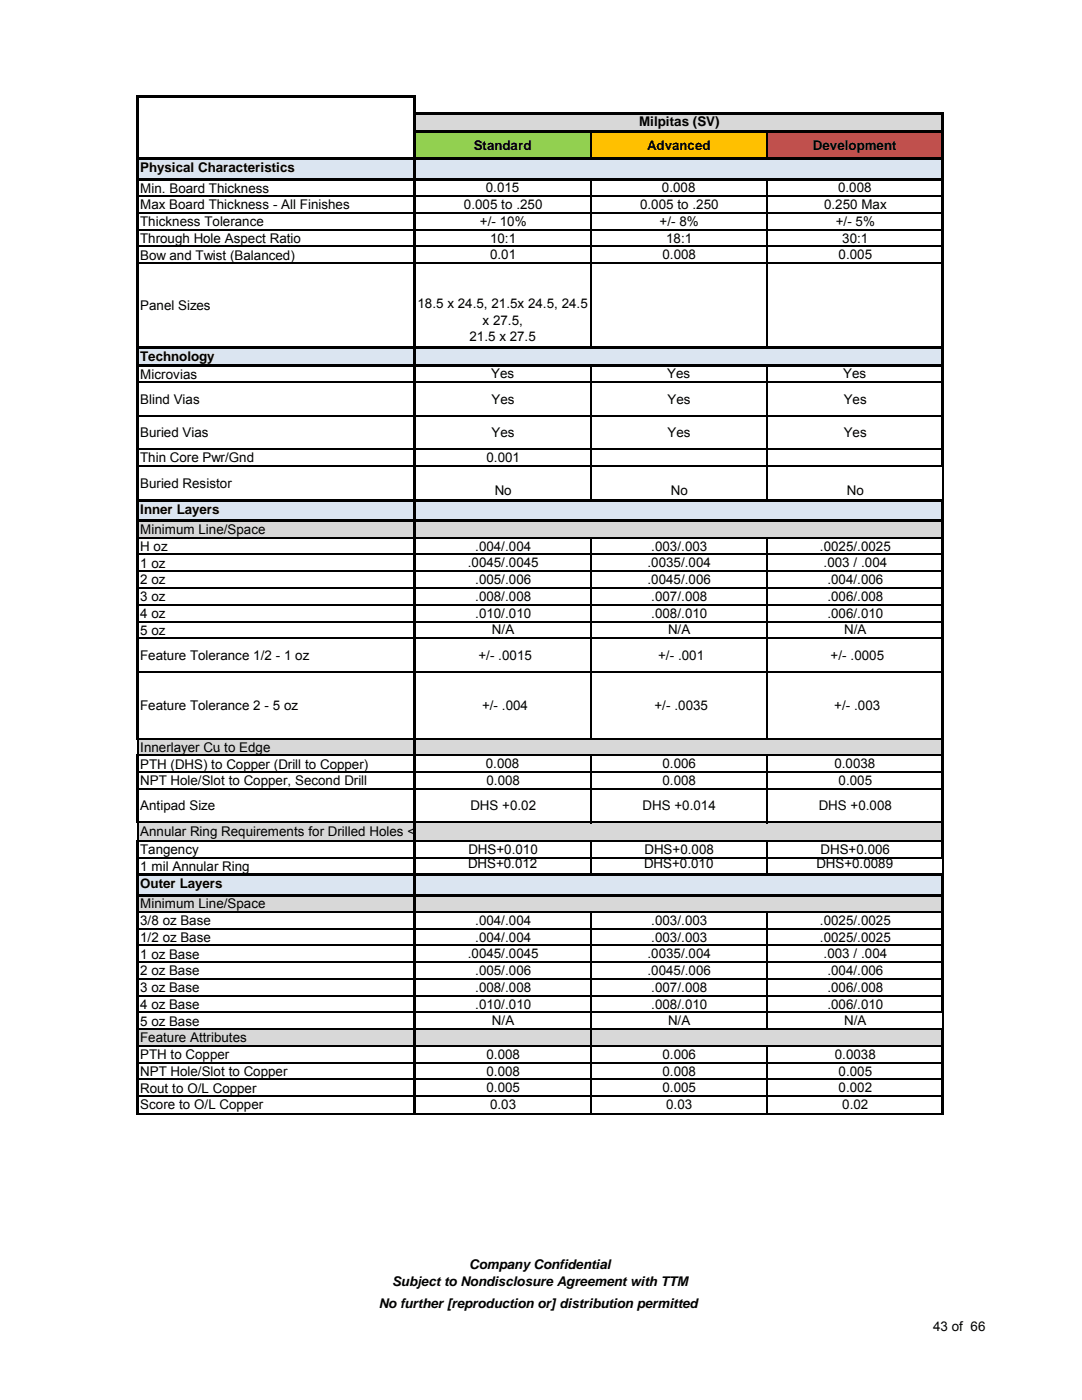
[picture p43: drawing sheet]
<svg xmlns="http://www.w3.org/2000/svg" width="216mm" height="279mm" viewBox="0 0 216 279" stroke-linecap="round" stroke-linejoin="round" font-family="sans-serif">
<defs><g id="words">
<g font-size="2.7">
<text x="94.5" y="29.9">Standard</text>
<text x="127.5" y="25.2">Milpitas (SV)</text>
<text x="129.1" y="29.9">Advanced</text>
<text x="162.2" y="29.9">Development</text>
<text x="28" y="34.4">Physical Characteristics</text>
<text x="28" y="38.4">Min. Board Thickness</text>
<text x="28" y="41.8">Max Board Thickness - All Finishes</text>
<text x="92.6" y="41.7">0.005 to .250</text>
<text x="96.9" y="38.4">0.015</text>
<text x="127.7" y="41.7">0.005 to .250</text>
<text x="132.1" y="38.4">0.008</text>
<text x="164.4" y="41.7">0.250 Max</text>
<text x="167.2" y="38.4">0.008</text>
<text x="28" y="45.1">Thickness Tolerance</text>
<text x="95.8" y="45.1">+/- 10%</text>
<text x="131.6" y="45.1">+/- 8%</text>
<text x="166.8" y="45.1">+/- 5%</text>
<text x="28" y="48.5">Through Hole Aspect Ratio</text>
<text x="28" y="51.8">Bow and Twist (Balanced)</text>
<text x="97.8" y="48.4">10:1</text>
<text x="97.8" y="51.8">0.01</text>
<text x="132.2" y="51.8">0.008</text>
<text x="132.9" y="48.4">18:1</text>
<text x="167.3" y="51.8">0.005</text>
<text x="168.1" y="48.4">30:1</text>
<text x="28" y="61.9">Panel Sizes</text>
<text x="83.3" y="61.4">18.5 x 24.5, 21.5x 24.5, 24.5</text>
<text x="96.3" y="64.8">x 27.5,</text>
<text x="93.7" y="68.1">21.5 x 27.5</text>
<text x="28" y="72.1">Technology</text>
<text x="28" y="75.6">Microvias</text>
<text x="98" y="75.5">Yes</text>
<text x="133.1" y="75.5">Yes</text>
<text x="168.3" y="75.5">Yes</text>
<text x="28" y="80.6">Blind Vias</text>
<text x="98.1" y="80.6">Yes</text>
<text x="133.2" y="80.6">Yes</text>
<text x="168.4" y="80.6">Yes</text>
<text x="28" y="87.2">Buried Vias</text>
<text x="98.1" y="87.2">Yes</text>
<text x="133.2" y="87.2">Yes</text>
<text x="168.4" y="87.2">Yes</text>
<text x="28" y="92.3">Thin Core Pwr/Gnd</text>
<text x="97.1" y="92.2">0.001</text>
<text x="28" y="97.4">Buried Resistor</text>
<text x="98.7" y="98.8">No</text>
<text x="133.9" y="98.8">No</text>
<text x="169" y="98.8">No</text>
<text x="28" y="102.5">Inner Layers</text>
<text x="28" y="106.6">Minimum Line/Space</text>
<text x="28" y="109.9">H oz</text>
<text x="28" y="113.3">1 oz</text>
<text x="93.3" y="113.2">.0045/.0045</text>
<text x="94.8" y="109.9">.004/.004</text>
<text x="129.2" y="113.2">.0035/.004</text>
<text x="130" y="109.9">.003/.003</text>
<text x="163.6" y="109.9">.0025/.0025</text>
<text x="164.3" y="113.2">.003 / .004</text>
<text x="28" y="116.6">2 oz</text>
<text x="28" y="120">3 oz</text>
<text x="94.8" y="116.6">.005/.006</text>
<text x="94.8" y="119.9">.008/.008</text>
<text x="129.2" y="116.6">.0045/.006</text>
<text x="130" y="119.9">.007/.008</text>
<text x="165.1" y="116.6">.004/.006</text>
<text x="165.1" y="119.9">.006/.008</text>
<text x="28" y="123.3">4 oz</text>
<text x="94.8" y="123.3">.010/.010</text>
<text x="130" y="123.3">.008/.010</text>
<text x="165.1" y="123.3">.006/.010</text>
<text x="28" y="126.7">5 oz</text>
<text x="28" y="131.7">Feature Tolerance 1/2 - 1 oz</text>
<text x="95.5" y="131.7">+/- .0015</text>
<text x="98.2" y="126.6">N/A</text>
<text x="131.3" y="131.7">+/- .001</text>
<text x="133.3" y="126.6">N/A</text>
<text x="165.7" y="131.7">+/- .0005</text>
<text x="168.4" y="126.6">N/A</text>
<text x="28" y="141.7">Feature Tolerance 2 - 5 oz</text>
<text x="96.2" y="141.7">+/- .004</text>
<text x="130.6" y="141.7">+/- .0035</text>
<text x="166.5" y="141.7">+/- .003</text>
<text x="28" y="150.1">Innerlayer Cu to Edge</text>
<text x="28" y="153.4">PTH (DHS) to Copper (Drill to Copper)</text>
<text x="96.9" y="153.3">0.008</text>
<text x="132.2" y="153.3">0.006</text>
<text x="166.5" y="153.3">0.0038</text>
<text x="28" y="156.7">NPT Hole/Slot to Copper, Second Drill</text>
<text x="28" y="161.7">Antipad Size</text>
<text x="93.9" y="161.7">DHS +0.02</text>
<text x="97.1" y="156.7">0.008</text>
<text x="128.2" y="161.7">DHS +0.014</text>
<text x="132.2" y="156.7">0.008</text>
<text x="163.4" y="161.7">DHS +0.008</text>
<text x="167.3" y="156.7">0.005</text>
<text x="28" y="166.8">Annular Ring Requirements for Drilled Holes &lt;</text>
<text x="28" y="170.5">Tangency</text>
<text x="28" y="173.8">1 mil Annular Ring</text>
<text x="93.4" y="173.2">DHS+0.012</text>
<text x="93.5" y="170.4">DHS+0.010</text>
<text x="128.5" y="173.2">DHS+0.010</text>
<text x="128.6" y="170.4">DHS+0.008</text>
<text x="162.9" y="173.2">DHS+0.0089</text>
<text x="163.7" y="170.4">DHS+0.006</text>
<text x="28" y="177.2">Outer Layers</text>
<text x="28" y="181.3">Minimum Line/Space</text>
<text x="28" y="184.6">3/8 oz Base</text>
<text x="94.8" y="184.6">.004/.004</text>
<text x="130" y="184.6">.003/.003</text>
<text x="163.6" y="184.6">.0025/.0025</text>
<text x="28" y="188">1/2 oz Base</text>
<text x="28" y="191.3">1 oz Base</text>
<text x="93.3" y="191.3">.0045/.0045</text>
<text x="94.8" y="187.9">.004/.004</text>
<text x="129.2" y="191.3">.0035/.004</text>
<text x="130" y="187.9">.003/.003</text>
<text x="163.6" y="187.9">.0025/.0025</text>
<text x="164.3" y="191.3">.003 / .004</text>
<text x="28" y="194.6">2 oz Base</text>
<text x="28" y="198">3 oz Base</text>
<text x="94.8" y="194.6">.005/.006</text>
<text x="94.8" y="198">.008/.008</text>
<text x="129.2" y="194.6">.0045/.006</text>
<text x="130" y="198">.007/.008</text>
<text x="165.1" y="194.6">.004/.006</text>
<text x="165.1" y="198">.006/.008</text>
<text x="28" y="201.3">4 oz Base</text>
<text x="94.8" y="201.3">.010/.010</text>
<text x="130" y="201.3">.008/.010</text>
<text x="165.1" y="201.3">.006/.010</text>
<text x="28" y="204.7">5 oz Base</text>
<text x="28" y="208">Feature Attributes</text>
<text x="98.2" y="204.6">N/A</text>
<text x="133.3" y="204.6">N/A</text>
<text x="168.4" y="204.6">N/A</text>
<text x="28" y="211.4">PTH to Copper</text>
<text x="28" y="214.7">NPT Hole/Slot to Copper</text>
<text x="97.1" y="211.3">0.008</text>
<text x="97.1" y="214.7">0.008</text>
<text x="132.2" y="211.3">0.006</text>
<text x="132.2" y="214.7">0.008</text>
<text x="166.6" y="211.3">0.0038</text>
<text x="167.3" y="214.7">0.005</text>
<text x="28" y="218.1">Rout to O/L Copper</text>
<text x="28" y="221.4">Score to O/L Copper</text>
<text x="97.1" y="218">0.005</text>
<text x="97.8" y="221.3">0.03</text>
<text x="132.2" y="218">0.005</text>
<text x="132.9" y="221.3">0.03</text>
<text x="167.3" y="218">0.002</text>
<text x="168.1" y="221.3">0.02</text>
<text x="78.2" y="256.6">Subject to Nondisclosure Agreement with TTM</text>
<text x="93.6" y="253.2">Company Confidential</text>
<text x="75.6" y="261">No further [reproduction or] distribution permitted</text>
<text x="186.2" y="265.6">43 of 66</text>
</g>
</g></defs>
<g fill="#dbe5f1">
<path d="M27.6 31.7h55.2v4.2h-55.2z"/>
<path d="M27.6 69.4h55.2v3.6h-55.2z"/>
<path d="M27.6 99.9h55.2v4.1h-55.2z"/>
</g>
<g fill="#d8d8d8">
<path d="M27.6 104h55.2v3.4h-55.2z"/>
<path d="M27.6 147.4h55.2v2.2h-55.2z"/>
</g>
<path d="M27.7 31.5h55.3v.5h-55.3zM27.7 35.6h55.3v.5h-55.3zM82.5 19.4h.5v16.7h-.5zM27.7 69.2h55.3v.5h-55.3zM27.7 72.7h55.3v.5h-55.3zM82.5 69.7h.5v3.5h-.5zM27.7 99.6h55.3v.5h-55.3zM27.7 103.7h55.3v.5h-55.3zM82.5 100.1h.5v4.1h-.5zM27.2 19h.5v128.6h-.5zM27.3 147.6h.3v2h-.3zM82.5 147.3h.5v2.3h-.5z" fill="#000"/>
<path d="M27.7 19.2h55.3" fill="none" stroke="#000" stroke-width=".42"/>
<g fill="none" stroke="#000" stroke-width=".25">
<path d="M27.7 39.2h55.1M27.7 42.5h55.1M27.7 45.8h55.1M27.7 49.2h55.1M27.7 52.5h55.1M27.7 76.3h55.1M27.7 83h55.1M27.7 89.7h55.1M27.7 93h55.1M27.7 107.3h55.1M27.7 110.7h55.1M27.7 114h55.1"/>
<path d="M27.7 117.3h55.1M27.7 120.7h55.1M27.7 124h55.1M27.7 127.4h55.1M27.7 134.1h55.1M27.7 147.4h54.8"/>
</g>
<path d="M82.8 22.7h105.2v3.5h-105.2z" fill="#d8d8d8"/>
<path d="M82.8 26.2h35.1v5.6h-35.1z" fill="#92d050"/>
<path d="M117.9 26.2h35.1v5.6h-35.1z" fill="#ffc000"/>
<path d="M153 26.2h35v5.6h-35z" fill="#c0504d"/>
<g fill="#dbe5f1">
<path d="M82.8 31.7h105.2v4.2h-105.2z"/>
<path d="M82.8 69.4h105.2v3.6h-105.2z"/>
<path d="M82.8 99.9h105.2v4.1h-105.2z"/>
</g>
<g fill="#d8d8d8">
<path d="M82.8 104h105.2v3.4h-105.2z"/>
<path d="M82.8 147.4h105.2v2.2h-105.2z"/>
</g>
<g fill="none" stroke="#000" stroke-width=".25">
<path d="M83 39.2h104.9M117.9 26.5v5M117.9 36.1v33.1M153 26.5v5M153 36.1v33.1M83 42.5h104.9M83 45.8h104.9M83 49.2h104.9M83 52.5h104.9M83 76.3h104.9M117.9 73.2v26.4M153 73.2v26.4"/>
<path d="M83 83h104.9M83 89.7h104.9M83 93h104.9M188.1 93.1v6.5M83 107.3h104.9M83 110.7h104.9M83 114h104.9M83 117.3h104.9M117.9 107.4v19.9M153 107.4v19.9M83 120.7h104.9M83 124h104.9"/>
<path d="M83 127.4h104.9M83 134.1h104.9M117.9 127.5v20.1M153 127.5v20.1M83 147.4h104.9"/>
</g>
<path d="M83 22.4h105.4v.5h-105.4zM83 26h105.4v.5h-105.4zM83 31.5h105.4v.5h-105.4zM83 35.6h105.4v.5h-105.4zM83 69.2h105.4v.5h-105.4zM83 72.7h105.4v.5h-105.4zM187.9 22.9h.5v70.2h-.5zM83 99.6h105.4v.5h-105.4zM83 103.7h105.4v.5h-105.4zM82.5 22.4h.5v127.2h-.5zM187.9 100.1h.5v49.5h-.5z" fill="#000"/>
<g fill="#d8d8d8">
<path d="M27.6 149.6h55.2v1.2h-55.2z"/>
<path d="M27.6 164.1h55.2v3.8h-55.2z"/>
</g>
<path d="M27.6 174.5h55.2v4.2h-55.2z" fill="#dbe5f1"/>
<g fill="#d8d8d8">
<path d="M27.6 178.6h55.2v3.4h-55.2z"/>
<path d="M27.6 205.4h55.2v3.4h-55.2z"/>
</g>
<path d="M27.3 149.6h.3v1h-.3zM82.5 149.6h.5v1.3h-.5zM27.2 150.6h.5v13.7h-.5zM27.7 174.3h55.3v.5h-55.3zM27.7 178.4h55.3v.5h-55.3zM82.5 174.8h.5v7.3h-.5zM82.5 201.9h.5v7h-.5zM27.2 167.7h.5v54.7h-.5z" fill="#000"/>
<g fill="none" stroke="#000" stroke-width=".25">
<path d="M27.7 150.7h54.8M27.7 154.1h55.1M27.7 157.4h55.1M27.5 164.3v3.4M27.7 164.1h55.1M27.7 167.9h55.1M27.7 171.2h55.1M27.7 182h54.8M27.7 185.3h55.1M27.7 188.7h55.1M27.7 192h55.1M27.7 195.4h55.1"/>
<path d="M27.7 198.7h55.1M27.7 202.1h54.8M27.7 205.4h54.8M27.7 208.7h54.8M27.7 212.1h55.1M27.7 215.4h55.1M27.7 218.8h55.1M27.7 222.3h55.1"/>
</g>
<g fill="#d8d8d8">
<path d="M82.8 149.6h105.2v1.2h-105.2z"/>
<path d="M82.8 164.1h105.2v3.8h-105.2z"/>
</g>
<path d="M82.8 174.5h105.2v4.2h-105.2z" fill="#dbe5f1"/>
<g fill="#d8d8d8">
<path d="M82.8 178.6h105.2v3.4h-105.2z"/>
<path d="M82.8 205.4h105.2v3.4h-105.2z"/>
</g>
<g fill="none" stroke="#000" stroke-width=".25">
<path d="M83 150.7h104.9M83 154.1h104.9M83 157.4h104.9M117.9 150.9v13.4M153 150.9v13.4M83 164.1h104.9M83 167.9h104.9M83 171.2h104.9M117.9 168v6.3M153 168v6.3M188.1 171.3v3M83 182h104.9"/>
<path d="M83 185.3h104.9M83 188.7h104.9M83 192h104.9M83 195.4h104.9M83 198.7h104.9M117.9 182.1v40.3M153 182.1v23.4M83 202.1h104.9M83 205.4h104.9M83 208.7h104.9M83 212.1h104.9M83 215.4h104.9"/>
<path d="M83 218.8h104.9M153 208.9v13.5M188.1 202.2v3.1M83 222.3h104.9"/>
</g>
<path d="M83 174.3h105.4v.5h-105.4zM83 178.4h105.4v.5h-105.4zM187.9 149.6h.5v21.7h-.5zM187.9 174.8h.5v27.4h-.5zM82.5 149.6h.5v72.8h-.5zM187.9 205.3h.5v17.1h-.5z" fill="#000"/>
<use href="#words"/>
</svg>
